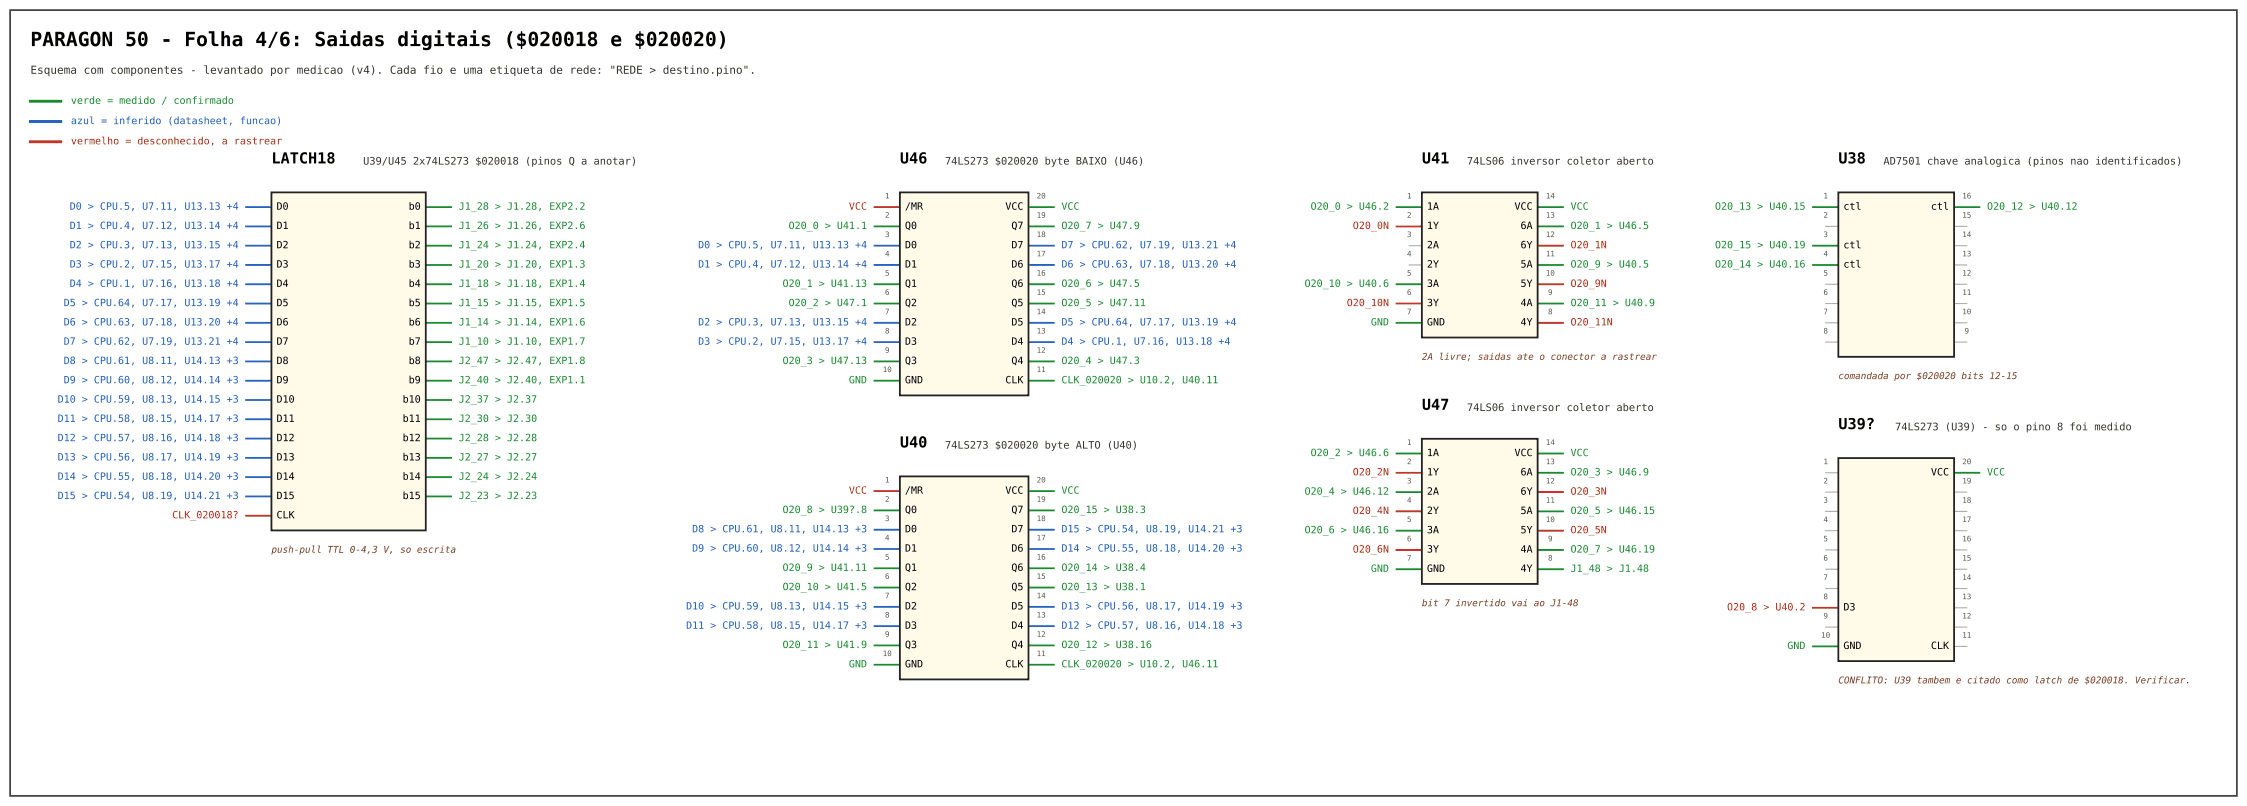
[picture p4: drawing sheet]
<svg xmlns="http://www.w3.org/2000/svg" width="444mm" height="159mm" viewBox="0 0 444 159" stroke-linecap="round" stroke-linejoin="round" font-family="sans-serif">
<defs><g id="words">
<text font-size="3.9" x="6" y="9.1">PARAGON 50 - Folha 4/6: Saidas digitais ($020018 e $020020)</text>
<g font-size="3">
<text x="53.6" y="32.3">LATCH18</text>
<text x="177.7" y="32.3">U46</text>
<text x="280.8" y="32.3">U41</text>
<text x="363" y="32.3">U38</text>
<text x="280.8" y="80.9">U47</text>
<text x="177.7" y="88.4">U40</text>
<text x="363" y="84.8">U39?</text>
</g>
<text font-size="2.2" fill="#333" x="6" y="14.6">Esquema com componentes - levantado por medicao (v4). Cada fio e uma etiqueta de rede: &quot;REDE &gt; destino.pino&quot;.</text>
<g font-size="2" fill="#1a8a2e">
<text x="14" y="20.5">verde = medido / confirmado</text>
<text x="90.6" y="41.4">J1_28 &gt; J1.28, EXP2.2</text>
<text x="209.6" y="41.4">VCC</text>
<text x="258.8" y="41.4">O20_0 &gt; U46.2</text>
<text x="310.1" y="41.4">VCC</text>
<text x="338.7" y="41.4">O20_13 &gt; U40.15</text>
<text x="392.4" y="41.4">O20_12 &gt; U40.12</text>
<text x="90.6" y="45.2">J1_26 &gt; J1.26, EXP2.6</text>
<text x="155.7" y="45.2">O20_0 &gt; U41.1</text>
<text x="209.6" y="45.2">O20_7 &gt; U47.9</text>
<text x="310.1" y="45.2">O20_1 &gt; U46.5</text>
<text x="90.6" y="49">J1_24 &gt; J1.24, EXP2.4</text>
<text x="90.6" y="52.8">J1_20 &gt; J1.20, EXP1.3</text>
<text x="310.1" y="52.8">O20_9 &gt; U40.5</text>
<text x="338.7" y="49">O20_15 &gt; U40.19</text>
<text x="338.7" y="52.8">O20_14 &gt; U40.16</text>
<text x="90.6" y="56.7">J1_18 &gt; J1.18, EXP1.4</text>
<text x="154.5" y="56.7">O20_1 &gt; U41.13</text>
<text x="209.6" y="56.7">O20_6 &gt; U47.5</text>
<text x="257.6" y="56.7">O20_10 &gt; U40.6</text>
<text x="90.6" y="60.5">J1_15 &gt; J1.15, EXP1.5</text>
<text x="90.6" y="64.3">J1_14 &gt; J1.14, EXP1.6</text>
<text x="155.7" y="60.5">O20_2 &gt; U47.1</text>
<text x="209.6" y="60.5">O20_5 &gt; U47.11</text>
<text x="270.7" y="64.3">GND</text>
<text x="310.1" y="60.5">O20_11 &gt; U40.9</text>
<text x="90.6" y="68.1">J1_10 &gt; J1.10, EXP1.7</text>
<text x="90.6" y="71.9">J2_47 &gt; J2.47, EXP1.8</text>
<text x="154.5" y="71.9">O20_3 &gt; U47.13</text>
<text x="209.6" y="71.9">O20_4 &gt; U47.3</text>
<text x="90.6" y="75.7">J2_40 &gt; J2.40, EXP1.1</text>
<text x="167.6" y="75.7">GND</text>
<text x="209.6" y="75.7">CLK_020020 &gt; U10.2, U40.11</text>
<text x="90.6" y="79.5">J2_37 &gt; J2.37</text>
<text x="90.6" y="83.3">J2_30 &gt; J2.30</text>
<text x="90.6" y="87.1">J2_28 &gt; J2.28</text>
<text x="90.6" y="90.9">J2_27 &gt; J2.27</text>
<text x="90.6" y="94.8">J2_24 &gt; J2.24</text>
<text x="258.8" y="90.1">O20_2 &gt; U46.6</text>
<text x="310.1" y="90.1">VCC</text>
<text x="310.1" y="93.9">O20_3 &gt; U46.9</text>
<text x="392.4" y="93.9">VCC</text>
<text x="90.6" y="98.6">J2_23 &gt; J2.23</text>
<text x="154.5" y="101.3">O20_8 &gt; U39?.8</text>
<text x="209.6" y="97.5">VCC</text>
<text x="209.6" y="101.3">O20_15 &gt; U38.3</text>
<text x="257.6" y="97.7">O20_4 &gt; U46.12</text>
<text x="310.1" y="101.5">O20_5 &gt; U46.15</text>
<text x="257.6" y="105.3">O20_6 &gt; U46.16</text>
<text x="154.5" y="112.8">O20_9 &gt; U41.11</text>
<text x="209.6" y="112.8">O20_14 &gt; U38.4</text>
<text x="270.7" y="112.9">GND</text>
<text x="310.1" y="109.1">O20_7 &gt; U46.19</text>
<text x="310.1" y="112.9">J1_48 &gt; J1.48</text>
<text x="154.5" y="116.6">O20_10 &gt; U41.5</text>
<text x="209.6" y="116.6">O20_13 &gt; U38.1</text>
<text x="154.5" y="128">O20_11 &gt; U41.9</text>
<text x="167.6" y="131.8">GND</text>
<text x="209.6" y="128">O20_12 &gt; U38.16</text>
<text x="209.6" y="131.8">CLK_020020 &gt; U10.2, U46.11</text>
<text x="352.9" y="128.2">GND</text>
</g>
<g font-size="2" fill="#1f5fbf">
<text x="14" y="24.5">azul = inferido (datasheet, funcao)</text>
<text x="13.8" y="41.4">D0 &gt; CPU.5, U7.11, U13.13 +4</text>
<text x="13.8" y="45.2">D1 &gt; CPU.4, U7.12, U13.14 +4</text>
<text x="13.8" y="49">D2 &gt; CPU.3, U7.13, U13.15 +4</text>
<text x="13.8" y="52.8">D3 &gt; CPU.2, U7.15, U13.17 +4</text>
<text x="137.9" y="49">D0 &gt; CPU.5, U7.11, U13.13 +4</text>
<text x="137.9" y="52.8">D1 &gt; CPU.4, U7.12, U13.14 +4</text>
<text x="209.6" y="49">D7 &gt; CPU.62, U7.19, U13.21 +4</text>
<text x="209.6" y="52.8">D6 &gt; CPU.63, U7.18, U13.20 +4</text>
<text x="13.8" y="56.7">D4 &gt; CPU.1, U7.16, U13.18 +4</text>
<text x="12.6" y="60.5">D5 &gt; CPU.64, U7.17, U13.19 +4</text>
<text x="12.6" y="64.3">D6 &gt; CPU.63, U7.18, U13.20 +4</text>
<text x="137.9" y="64.3">D2 &gt; CPU.3, U7.13, U13.15 +4</text>
<text x="209.6" y="64.3">D5 &gt; CPU.64, U7.17, U13.19 +4</text>
<text x="12.6" y="68.1">D7 &gt; CPU.62, U7.19, U13.21 +4</text>
<text x="12.6" y="71.9">D8 &gt; CPU.61, U8.11, U14.13 +3</text>
<text x="137.9" y="68.1">D3 &gt; CPU.2, U7.15, U13.17 +4</text>
<text x="209.6" y="68.1">D4 &gt; CPU.1, U7.16, U13.18 +4</text>
<text x="12.6" y="75.7">D9 &gt; CPU.60, U8.12, U14.14 +3</text>
<text x="11.4" y="79.5">D10 &gt; CPU.59, U8.13, U14.15 +3</text>
<text x="11.4" y="83.3">D11 &gt; CPU.58, U8.15, U14.17 +3</text>
<text x="11.4" y="87.1">D12 &gt; CPU.57, U8.16, U14.18 +3</text>
<text x="11.4" y="90.9">D13 &gt; CPU.56, U8.17, U14.19 +3</text>
<text x="11.4" y="94.8">D14 &gt; CPU.55, U8.18, U14.20 +3</text>
<text x="11.4" y="98.6">D15 &gt; CPU.54, U8.19, U14.21 +3</text>
<text x="136.7" y="105.1">D8 &gt; CPU.61, U8.11, U14.13 +3</text>
<text x="209.6" y="105.1">D15 &gt; CPU.54, U8.19, U14.21 +3</text>
<text x="136.7" y="108.9">D9 &gt; CPU.60, U8.12, U14.14 +3</text>
<text x="209.6" y="108.9">D14 &gt; CPU.55, U8.18, U14.20 +3</text>
<text x="135.5" y="120.4">D10 &gt; CPU.59, U8.13, U14.15 +3</text>
<text x="135.5" y="124.2">D11 &gt; CPU.58, U8.15, U14.17 +3</text>
<text x="209.6" y="120.4">D13 &gt; CPU.56, U8.17, U14.19 +3</text>
<text x="209.6" y="124.2">D12 &gt; CPU.57, U8.16, U14.18 +3</text>
</g>
<g font-size="2" fill="#d02020">
<text x="14" y="28.5">vermelho = desconhecido, a rastrear</text>
<text x="167.6" y="41.4">VCC</text>
<text x="267.1" y="45.2">O20_0N</text>
<text x="310.1" y="49">O20_1N</text>
<text x="310.1" y="56.7">O20_9N</text>
<text x="265.9" y="60.5">O20_10N</text>
<text x="310.1" y="64.3">O20_11N</text>
<text x="267.1" y="93.9">O20_2N</text>
<text x="167.6" y="97.5">VCC</text>
<text x="267.1" y="101.5">O20_4N</text>
<text x="310.1" y="97.7">O20_3N</text>
<text x="34" y="102.4">CLK_020018?</text>
<text x="310.1" y="105.3">O20_5N</text>
<text x="267.1" y="109.1">O20_6N</text>
<text x="341" y="120.6">O20_8 &gt; U40.2</text>
</g>
<g font-size="2" fill="#333">
<text x="71.7" y="32.5">U39/U45 2x74LS273 $020018 (pinos Q a anotar)</text>
<text x="186.6" y="32.5">74LS273 $020020 byte BAIXO (U46)</text>
<text x="289.7" y="32.5">74LS06 inversor coletor aberto</text>
<text x="371.9" y="32.5">AD7501 chave analogica (pinos nao identificados)</text>
<text x="289.7" y="81.2">74LS06 inversor coletor aberto</text>
<text x="186.6" y="88.6">74LS273 $020020 byte ALTO (U40)</text>
<text x="374.2" y="85">74LS273 (U39) - so o pino 8 foi medido</text>
</g>
<g font-size="2">
<text x="54.6" y="41.4">D0</text>
<text x="80.7" y="41.4">b0</text>
<text x="178.7" y="41.4">/MR</text>
<text x="198.5" y="41.4">VCC</text>
<text x="281.8" y="41.4">1A</text>
<text x="299.1" y="41.4">VCC</text>
<text x="364" y="41.4">ctl</text>
<text x="381.3" y="41.4">ctl</text>
<text x="54.6" y="45.2">D1</text>
<text x="80.7" y="45.2">b1</text>
<text x="178.7" y="45.2">Q0</text>
<text x="199.7" y="45.2">Q7</text>
<text x="281.8" y="45.2">1Y</text>
<text x="300.3" y="45.2">6A</text>
<text x="54.6" y="49">D2</text>
<text x="54.6" y="52.8">D3</text>
<text x="80.7" y="49">b2</text>
<text x="80.7" y="52.8">b3</text>
<text x="178.7" y="49">D0</text>
<text x="178.7" y="52.8">D1</text>
<text x="199.7" y="49">D7</text>
<text x="199.7" y="52.8">D6</text>
<text x="281.8" y="49">2A</text>
<text x="281.8" y="52.8">2Y</text>
<text x="300.3" y="49">6Y</text>
<text x="300.3" y="52.8">5A</text>
<text x="364" y="49">ctl</text>
<text x="364" y="52.9">ctl</text>
<text x="54.6" y="56.7">D4</text>
<text x="80.7" y="56.7">b4</text>
<text x="178.7" y="56.7">Q1</text>
<text x="199.7" y="56.7">Q6</text>
<text x="281.8" y="56.7">3A</text>
<text x="300.3" y="56.7">5Y</text>
<text x="54.6" y="60.5">D5</text>
<text x="54.6" y="64.3">D6</text>
<text x="80.7" y="60.5">b5</text>
<text x="80.7" y="64.3">b6</text>
<text x="178.7" y="60.5">Q2</text>
<text x="178.7" y="64.3">D2</text>
<text x="199.7" y="60.5">Q5</text>
<text x="199.7" y="64.3">D5</text>
<text x="281.8" y="60.5">3Y</text>
<text x="281.8" y="64.3">GND</text>
<text x="300.3" y="60.5">4A</text>
<text x="300.3" y="64.3">4Y</text>
<text x="54.6" y="68.1">D7</text>
<text x="54.6" y="71.9">D8</text>
<text x="80.7" y="68.1">b7</text>
<text x="80.7" y="71.9">b8</text>
<text x="178.7" y="68.1">D3</text>
<text x="178.7" y="71.9">Q3</text>
<text x="199.7" y="68.1">D4</text>
<text x="199.7" y="71.9">Q4</text>
<text x="54.6" y="75.7">D9</text>
<text x="80.7" y="75.7">b9</text>
<text x="178.7" y="75.7">GND</text>
<text x="198.5" y="75.7">CLK</text>
<text x="54.6" y="79.5">D10</text>
<text x="54.6" y="83.3">D11</text>
<text x="79.5" y="79.5">b10</text>
<text x="79.5" y="83.3">b11</text>
<text x="54.6" y="87.1">D12</text>
<text x="79.5" y="87.1">b12</text>
<text x="54.6" y="90.9">D13</text>
<text x="54.6" y="94.8">D14</text>
<text x="79.5" y="90.9">b13</text>
<text x="79.5" y="94.8">b14</text>
<text x="281.8" y="90.1">1A</text>
<text x="281.8" y="93.9">1Y</text>
<text x="299.1" y="90.1">VCC</text>
<text x="300.3" y="93.9">6A</text>
<text x="381.3" y="93.9">VCC</text>
<text x="54.6" y="98.6">D15</text>
<text x="79.5" y="98.6">b15</text>
<text x="178.7" y="97.5">/MR</text>
<text x="178.7" y="101.3">Q0</text>
<text x="198.5" y="97.5">VCC</text>
<text x="199.7" y="101.3">Q7</text>
<text x="281.8" y="97.7">2A</text>
<text x="281.8" y="101.5">2Y</text>
<text x="300.3" y="97.7">6Y</text>
<text x="300.3" y="101.5">5A</text>
<text x="54.6" y="102.4">CLK</text>
<text x="178.7" y="105.1">D0</text>
<text x="199.7" y="105.1">D7</text>
<text x="281.8" y="105.3">3A</text>
<text x="300.3" y="105.3">5Y</text>
<text x="178.7" y="108.9">D1</text>
<text x="178.7" y="112.8">Q1</text>
<text x="199.7" y="108.9">D6</text>
<text x="199.7" y="112.8">Q6</text>
<text x="281.8" y="109.1">3Y</text>
<text x="281.8" y="112.9">GND</text>
<text x="300.3" y="109.1">4A</text>
<text x="300.3" y="112.9">4Y</text>
<text x="178.7" y="116.6">Q2</text>
<text x="199.7" y="116.6">Q5</text>
<text x="178.7" y="120.4">D2</text>
<text x="178.7" y="124.2">D3</text>
<text x="199.7" y="120.4">D5</text>
<text x="199.7" y="124.2">D4</text>
<text x="364" y="120.6">D3</text>
<text x="178.7" y="128">Q3</text>
<text x="178.7" y="131.8">GND</text>
<text x="198.5" y="131.8">CLK</text>
<text x="199.7" y="128">Q4</text>
<text x="364" y="128.2">GND</text>
<text x="381.3" y="128.2">CLK</text>
</g>
<g font-size="1.8" fill="#7a4a00">
<text x="280.8" y="71.1">2A livre; saidas ate o conector a rastrear</text>
<text x="363" y="74.9">comandada por $020020 bits 12-15</text>
<text x="53.6" y="109.2">push-pull TTL 0-4,3 V, so escrita</text>
<text x="280.8" y="119.7">bit 7 invertido vai ao J1-48</text>
<text x="363" y="135">CONFLITO: U39 tambem e citado como latch de $020018. Verificar.</text>
</g>
<g font-size="1.5" fill="#555">
<text x="174.8" y="39.2">1</text>
<text x="204.7" y="39.2">20</text>
<text x="277.8" y="39.2">1</text>
<text x="305.3" y="39.2">14</text>
<text x="360.1" y="39.2">1</text>
<text x="387.5" y="39.2">16</text>
<text x="174.8" y="43">2</text>
<text x="174.8" y="46.8">3</text>
<text x="204.7" y="43">19</text>
<text x="204.7" y="46.8">18</text>
<text x="277.8" y="43">2</text>
<text x="277.8" y="46.8">3</text>
<text x="305.3" y="43">13</text>
<text x="305.3" y="46.8">12</text>
<text x="360.1" y="43">2</text>
<text x="360.1" y="46.8">3</text>
<text x="387.5" y="43">15</text>
<text x="387.5" y="46.8">14</text>
<text x="174.8" y="50.6">4</text>
<text x="204.7" y="50.6">17</text>
<text x="277.8" y="50.6">4</text>
<text x="305.3" y="50.6">11</text>
<text x="360.1" y="50.6">4</text>
<text x="387.5" y="50.6">13</text>
<text x="174.8" y="54.4">5</text>
<text x="174.8" y="58.2">6</text>
<text x="204.7" y="54.4">16</text>
<text x="204.7" y="58.2">15</text>
<text x="277.8" y="54.4">5</text>
<text x="277.8" y="58.2">6</text>
<text x="305.3" y="54.4">10</text>
<text x="305.7" y="58.2">9</text>
<text x="360.1" y="54.4">5</text>
<text x="360.1" y="58.2">6</text>
<text x="387.5" y="54.4">12</text>
<text x="387.5" y="58.2">11</text>
<text x="174.8" y="62.1">7</text>
<text x="174.8" y="65.9">8</text>
<text x="204.7" y="62.1">14</text>
<text x="204.7" y="65.9">13</text>
<text x="277.8" y="62.1">7</text>
<text x="305.7" y="62.1">8</text>
<text x="360.1" y="62.1">7</text>
<text x="360.1" y="65.9">8</text>
<text x="387.5" y="62.1">10</text>
<text x="387.9" y="65.9">9</text>
<text x="174.8" y="69.7">9</text>
<text x="204.7" y="69.7">12</text>
<text x="174.3" y="73.5">10</text>
<text x="204.7" y="73.5">11</text>
<text x="277.8" y="87.9">1</text>
<text x="305.3" y="87.9">14</text>
<text x="174.8" y="95.3">1</text>
<text x="204.7" y="95.3">20</text>
<text x="277.8" y="91.7">2</text>
<text x="277.8" y="95.5">3</text>
<text x="305.3" y="91.7">13</text>
<text x="305.3" y="95.5">12</text>
<text x="360.1" y="91.7">1</text>
<text x="360.1" y="95.5">2</text>
<text x="387.5" y="91.7">20</text>
<text x="387.5" y="95.5">19</text>
<text x="174.8" y="99.1">2</text>
<text x="204.7" y="99.1">19</text>
<text x="277.8" y="99.3">4</text>
<text x="305.3" y="99.3">11</text>
<text x="360.1" y="99.3">3</text>
<text x="387.5" y="99.3">18</text>
<text x="174.8" y="102.9">3</text>
<text x="174.8" y="106.7">4</text>
<text x="204.7" y="102.9">18</text>
<text x="204.7" y="106.7">17</text>
<text x="277.8" y="103.1">5</text>
<text x="277.8" y="106.9">6</text>
<text x="305.3" y="103.1">10</text>
<text x="305.7" y="106.9">9</text>
<text x="360.1" y="103.1">4</text>
<text x="360.1" y="106.9">5</text>
<text x="387.5" y="103.1">17</text>
<text x="387.5" y="106.9">16</text>
<text x="174.8" y="110.5">5</text>
<text x="204.7" y="110.5">16</text>
<text x="277.8" y="110.7">7</text>
<text x="305.7" y="110.7">8</text>
<text x="360.1" y="110.7">6</text>
<text x="387.5" y="110.7">15</text>
<text x="174.8" y="114.3">6</text>
<text x="174.8" y="118.2">7</text>
<text x="204.7" y="114.3">15</text>
<text x="204.7" y="118.2">14</text>
<text x="360.1" y="114.5">7</text>
<text x="360.1" y="118.3">8</text>
<text x="387.5" y="114.5">14</text>
<text x="387.5" y="118.3">13</text>
<text x="174.8" y="122">8</text>
<text x="174.8" y="125.8">9</text>
<text x="204.7" y="122">13</text>
<text x="204.7" y="125.8">12</text>
<text x="359.6" y="126">10</text>
<text x="360.1" y="122.2">9</text>
<text x="387.5" y="122.2">12</text>
<text x="387.5" y="126">11</text>
<text x="174.3" y="129.6">10</text>
<text x="204.7" y="129.6">11</text>
</g>
</g></defs>
<path d="M2 2h439.7v155.2h-439.7z" fill="none" stroke="#444" stroke-width=".35"/>
<g fill="none" stroke="#d02020" stroke-width=".35">
<path d="M172.7 40.9h5M275.8 44.7h5M275.8 60h5M303.6 48.5h5M303.6 56.1h5M303.6 63.8h5M172.7 97h5M275.8 93.4h5M303.6 97.2h5M48.6 101.9h5M275.8 101h5M275.8 108.6h5"/>
<path d="M303.6 104.8h5M358 120.1h5"/>
</g>
<g fill="none" stroke="#1a8a2e" stroke-width=".35">
<path d="M84.1 44.7h5M84.1 56.1h5M84.1 60h5M84.1 40.9h5M84.1 52.3h5M84.1 48.5h5M172.7 44.7h5M172.7 56.1h5M172.7 60h5M203.1 44.7h5M203.1 56.1h5M203.1 60h5"/>
<path d="M203.1 40.9h5M275.8 56.1h5M275.8 40.9h5M303.6 44.7h5M303.6 60h5M303.6 40.9h5M303.6 52.3h5M358 40.9h5M358 52.3h5M358 48.5h5M385.9 40.9h5M84.1 71.4h5"/>
<path d="M84.1 75.2h5M84.1 63.8h5M84.1 67.6h5M84.1 79h5M172.7 71.4h5M172.7 75.2h5M203.1 71.4h5M203.1 75.2h5M275.8 63.8h5M84.1 82.8h5M84.1 86.6h5M84.1 90.4h5"/>
<path d="M84.1 94.2h5M84.1 98.1h5M203.1 97h5M275.8 89.6h5M275.8 97.2h5M303.6 89.6h5M303.6 93.4h5M385.9 93.4h5M172.7 100.8h5M172.7 112.2h5M172.7 116.1h5M203.1 100.8h5"/>
<path d="M203.1 112.2h5M203.1 116.1h5M275.8 104.8h5M275.8 112.4h5M303.6 112.4h5M303.6 101h5M303.6 108.6h5M172.7 127.5h5M172.7 131.3h5M203.1 127.5h5M203.1 131.3h5M358 127.7h5"/>
</g>
<g fill="none" stroke="#1f5fbf" stroke-width=".35">
<path d="M48.6 48.5h5M48.6 52.3h5M48.6 40.9h5M48.6 44.7h5M48.6 56.1h5M48.6 60h5M172.7 48.5h5M172.7 52.3h5M203.1 48.5h5M203.1 52.3h5M48.6 63.8h5M48.6 67.6h5"/>
<path d="M48.6 71.4h5M48.6 75.2h5M48.6 79h5M172.7 63.8h5M172.7 67.6h5M203.1 63.8h5M203.1 67.6h5M48.6 82.8h5M48.6 86.6h5M48.6 90.4h5M48.6 94.2h5M48.6 98.1h5"/>
<path d="M172.7 104.6h5M172.7 108.4h5M172.7 119.9h5M203.1 104.6h5M203.1 108.4h5M203.1 119.9h5M172.7 123.7h5M203.1 123.7h5"/>
</g>
<g fill="none" stroke="#aaa" stroke-width=".21">
<path d="M278.3 48.5h2.5M278.3 52.3h2.5M360.5 44.7h2.5M360.5 56.1h2.5M360.5 60h2.5M385.9 48.5h2.5M385.9 52.3h2.5M385.9 44.7h2.5M385.9 56.1h2.5M385.9 60h2.5M360.5 63.8h2.5M360.5 67.6h2.5"/>
<path d="M385.9 63.8h2.5M385.9 67.6h2.5M360.5 93.4h2.5M360.5 97.2h2.5M385.9 97.2h2.5M360.5 101h2.5M360.5 104.8h2.5M360.5 108.6h2.5M360.5 112.4h2.5M360.5 116.2h2.5M385.9 101h2.5M385.9 104.8h2.5"/>
<path d="M385.9 108.6h2.5M385.9 112.4h2.5M385.9 116.2h2.5M360.5 123.9h2.5M385.9 123.9h2.5M385.9 120.1h2.5M385.9 127.7h2.5"/>
</g>
<path d="M6 20h6" fill="none" stroke="#1a8a2e" stroke-width=".56"/>
<path d="M6 24h6" fill="none" stroke="#1f5fbf" stroke-width=".56"/>
<path d="M6 28h6" fill="none" stroke="#d02020" stroke-width=".56"/>
<g fill="#fffbe8" stroke="#222" stroke-width=".35">
<path d="M177.7 38h25.4v40.1h-25.4z"/>
<path d="M177.7 94.1h25.4v40.1h-25.4z"/>
<path d="M280.8 38h22.8v28.7h-22.8z"/>
<path d="M280.8 86.7h22.8v28.6h-22.8z"/>
<path d="M363 38h22.9v32.5h-22.9z"/>
<path d="M363 90.5h22.9v40.1h-22.9z"/>
<path d="M53.6 38h30.5v66.8h-30.5z"/>
</g>
<use href="#words"/>
</svg>
